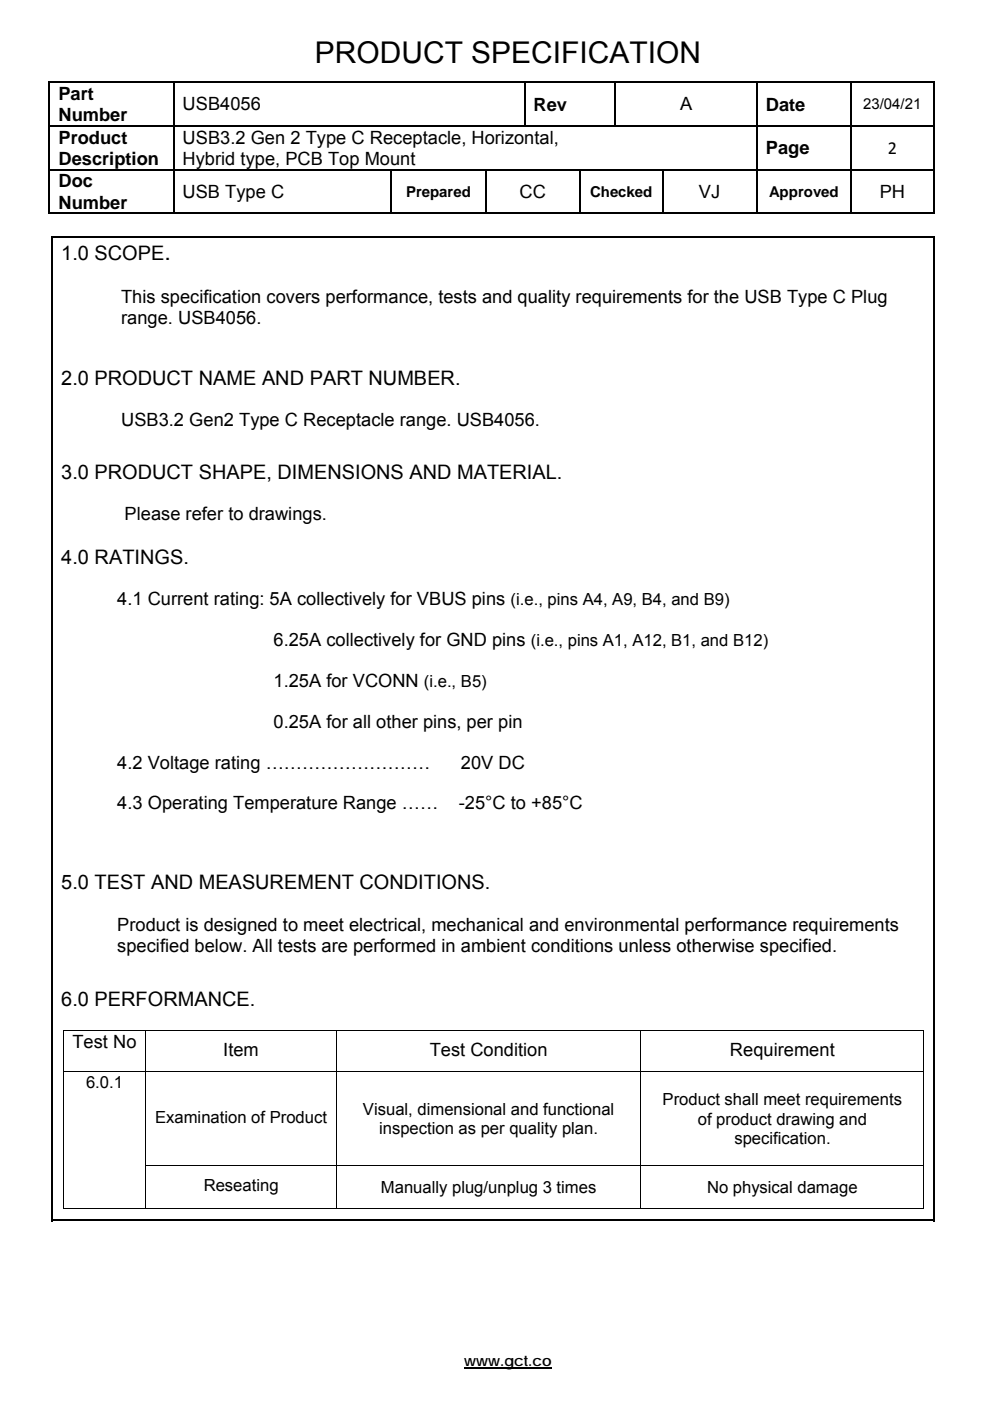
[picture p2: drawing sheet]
<svg xmlns="http://www.w3.org/2000/svg" width="210mm" height="297mm" viewBox="0 0 210 297" stroke-linecap="round" stroke-linejoin="round" font-family="sans-serif">
<defs><g id="words">
<text font-size="6.3" x="66.8" y="13.4">PRODUCT SPECIFICATION</text>
<text font-size="4.9" x="34.9" y="55.1">.</text>
<g font-size="4.2">
<text x="13" y="55.1">1.0 SCOPE</text>
<text x="13" y="81.6">2.0 PRODUCT NAME AND PART NUMBER.</text>
<text x="13" y="101.5">3.0 PRODUCT SHAPE, DIMENSIONS AND MATERIAL.</text>
<text x="13" y="119.5">4.0 RATINGS.</text>
<text x="13" y="188.6">5.0 TEST AND MEASUREMENT CONDITIONS.</text>
<text x="13" y="213.3">6.0 PERFORMANCE.</text>
</g>
<g font-size="3.9">
<text x="12.4" y="21.2">Part</text>
<text x="38.7" y="23.4">USB4056</text>
<text x="113.2" y="23.4">Rev</text>
<text x="144.3" y="23.4">A</text>
<text x="162.4" y="23.4">Date</text>
<text x="12.4" y="25.7">Number</text>
<text x="12.4" y="30.5">Product</text>
<text x="12.4" y="34.9">Description</text>
<text x="38.7" y="30.5">USB3.2 Gen 2 Type C Receptacle, Horizontal,</text>
<text x="38.7" y="34.9">Hybrid type, PCB Top Mount</text>
<text x="162.4" y="32.7">Page</text>
<text x="188.3" y="32.6">2</text>
<text x="12.4" y="39.8">Doc</text>
<text x="38.7" y="42">USB Type C</text>
<text x="110.2" y="42">CC</text>
<text x="148.3" y="42">VJ</text>
<text x="186.6" y="42">PH</text>
<text x="12.4" y="44.2">Number</text>
<text x="25.7" y="64.2">This specification covers performance, tests and quality requirements for the USB Type C Plug</text>
<text x="25.7" y="68.6">range. USB4056.</text>
<text x="25.7" y="90.4">USB3.2 Gen2 Type C Receptacle range. USB4056.</text>
<text x="26.4" y="110.3">Please refer to drawings.</text>
<text x="24.9" y="128.3">4.1 Current rating: 5A collectively for VBUS pins (i.e., pins A4, A9, B4, and B9)</text>
<text x="58" y="137">6.25A collectively for GND pins (i.e., pins A1, A12, B1, and B12)</text>
<text x="58" y="145.6">1.25A for VCONN (i.e., B5)</text>
<text x="58" y="154.3">0.25A for all other pins, per pin</text>
<text x="24.9" y="162.9">4.2 Voltage rating ………………………</text>
<text x="97.8" y="162.9">20V DC</text>
<text x="24.9" y="171.6">4.3 Operating Temperature Range ……</text>
<text x="97.3" y="171.6">-25°C to +85°C</text>
<text x="24.9" y="197.3">Product is designed to meet electrical, mechanical and environmental performance requirements</text>
<text x="24.9" y="201.8">specified below. All tests are performed in ambient conditions unless otherwise specified.</text>
<text x="15.4" y="222.2">Test No</text>
<text x="47.4" y="223.9">Item</text>
<text x="91.1" y="223.9">Test Condition</text>
<text x="154.8" y="223.9">Requirement</text>
</g>
<g font-size="3.5">
<text x="18.2" y="230.6">6.0.1</text>
<text x="32.9" y="238.1">Examination of Product</text>
<text x="77" y="236.4">Visual, dimensional and functional</text>
<text x="140.5" y="234.4">Product shall meet requirements</text>
<text x="148" y="238.4">of product drawing and</text>
<text x="80.4" y="240.4">inspection as per quality plan.</text>
<text x="155.8" y="242.5">specification.</text>
<text x="43.2" y="252.6">Reseating</text>
<text x="80.8" y="252.9">Manually plug/unplug 3 times</text>
<text x="150" y="252.9">No physical damage</text>
</g>
<g font-size="3.2">
<text x="183.1" y="23.2">23/04/21</text>
<text x="86.1" y="41.7">Prepared</text>
<text x="125.2" y="41.7">Checked</text>
<text x="163.1" y="41.7">Approved</text>
<text x="98.5" y="289.6">www.gct.co</text>
</g>
</g></defs>
<g fill="#000">
<path d="M10.3 17.2h.4v.4h-.4zM36.7 17.2h.3v.4h-.3zM111.1 17.2h.3v.4h-.3zM130.4 17.2h.3v.4h-.3zM160.4 17.2h.3v.4h-.3zM180.4 17.2h.3v.4h-.3zM197.9 17.2h.3v.4h-.3zM10.3 26.5h.4v.4h-.4zM10.3 35.8h.4v.4h-.4zM36.7 26.5h.3v.4h-.3zM36.7 35.8h.3v.4h-.3zM82.8 35.8h.4v.4h-.4z"/>
<path d="M102.8 35.8h.4v.4h-.4zM122.9 35.8h.3v.4h-.3zM140.4 35.8h.3v.4h-.3zM160.4 26.5h.3v.4h-.3zM160.4 35.8h.3v.4h-.3zM180.4 26.5h.3v.4h-.3zM180.4 35.8h.3v.4h-.3zM197.9 26.5h.3v.4h-.3zM197.9 35.8h.3v.4h-.3zM10.9 50.1h.4v.4h-.4zM197.9 45.1h.3v.3h-.3zM197.9 50.1h.3v.4h-.3z"/>
<path d="M13.3 218.5h.2v.1h-.2zM195.9 218.5h.1v.1h-.1zM195.9 227.2h.1v.2h-.1zM13.3 247h.2v.2h-.2zM195.9 247h.1v.2h-.1zM195.9 256.1h.1v.2h-.1zM197.9 258.6h.3v.3h-.3z"/>
</g>
<g fill="none" stroke="#000" stroke-width=".34">
<path d="M10.3 17.4h26.4M10.5 17.6v8.9M36.8 17.6v8.9M37 17.4h74.1M111.3 17.6v8.9M111.4 17.4h19M130.5 17.6v8.9M130.7 17.4h29.7M160.5 17.6v8.9M160.7 17.4h19.7M180.5 17.6v8.9M180.7 17.4h17.2"/>
<path d="M198 17.6v8.9M10.5 26.9v8.9M10.5 36.2v9.2M10.7 26.7h26M10.7 36h26M36.8 26.9v8.9M36.8 36.2v9.2M37 36h45.8M83 36.2v9.2M83.2 36h19.6M103 36.2v9.2M103.2 36h19.7"/>
<path d="M123 36.2v9.2M123.2 36h17.2M140.5 36.2v9.2M140.7 36h19.7M160.4 26.7h-123.4M160.5 26.9v8.9M160.5 36.2v9.2M160.7 26.7h19.7M160.7 36h19.7M180.5 26.9v8.9M180.5 36.2v9.2M180.7 26.7h17.2"/>
<path d="M180.7 36h17.2M198 26.9v8.9M198 36.2v9.2M10.3 45.3h26.4M10.9 50.3h187M11.1 50.5v208.4M37 45.3h45.8M83.2 45.3h19.6M103.2 45.3h19.7M123.2 45.3h17.2M140.7 45.3h19.7M160.7 45.3h19.7"/>
<path d="M180.7 45.3h17.2M198 50.5v208.4M10.9 258.8h187"/>
</g>
<path d="M98.5 290h18.5" fill="none" stroke="#000" stroke-width=".28"/>
<g fill="none" stroke="#000" stroke-width=".21">
<path d="M13.4 218.6v8.6M30.9 218.6v8.6M71.4 218.6v8.6M135.9 218.6v8.6M195.9 218.5h-182.6M195.9 218.6v8.6M13.4 227.4v19.6M30.9 227.4v19.6M71.4 227.4v19.6M135.9 227.4v19.6M195.9 227.3h-182.6M195.9 227.4v19.6"/>
<path d="M13.3 256.2h17.5M13.4 247.2v9.1M30.8 247.1h165.1M30.9 247.2v9.1M31 256.2h40.3M71.4 247.2v9.1M71.4 256.2h64.4M135.9 247.2v9.1M136 256.2h59.9M195.9 247.2v9.1"/>
</g>
<use href="#words"/>
</svg>
